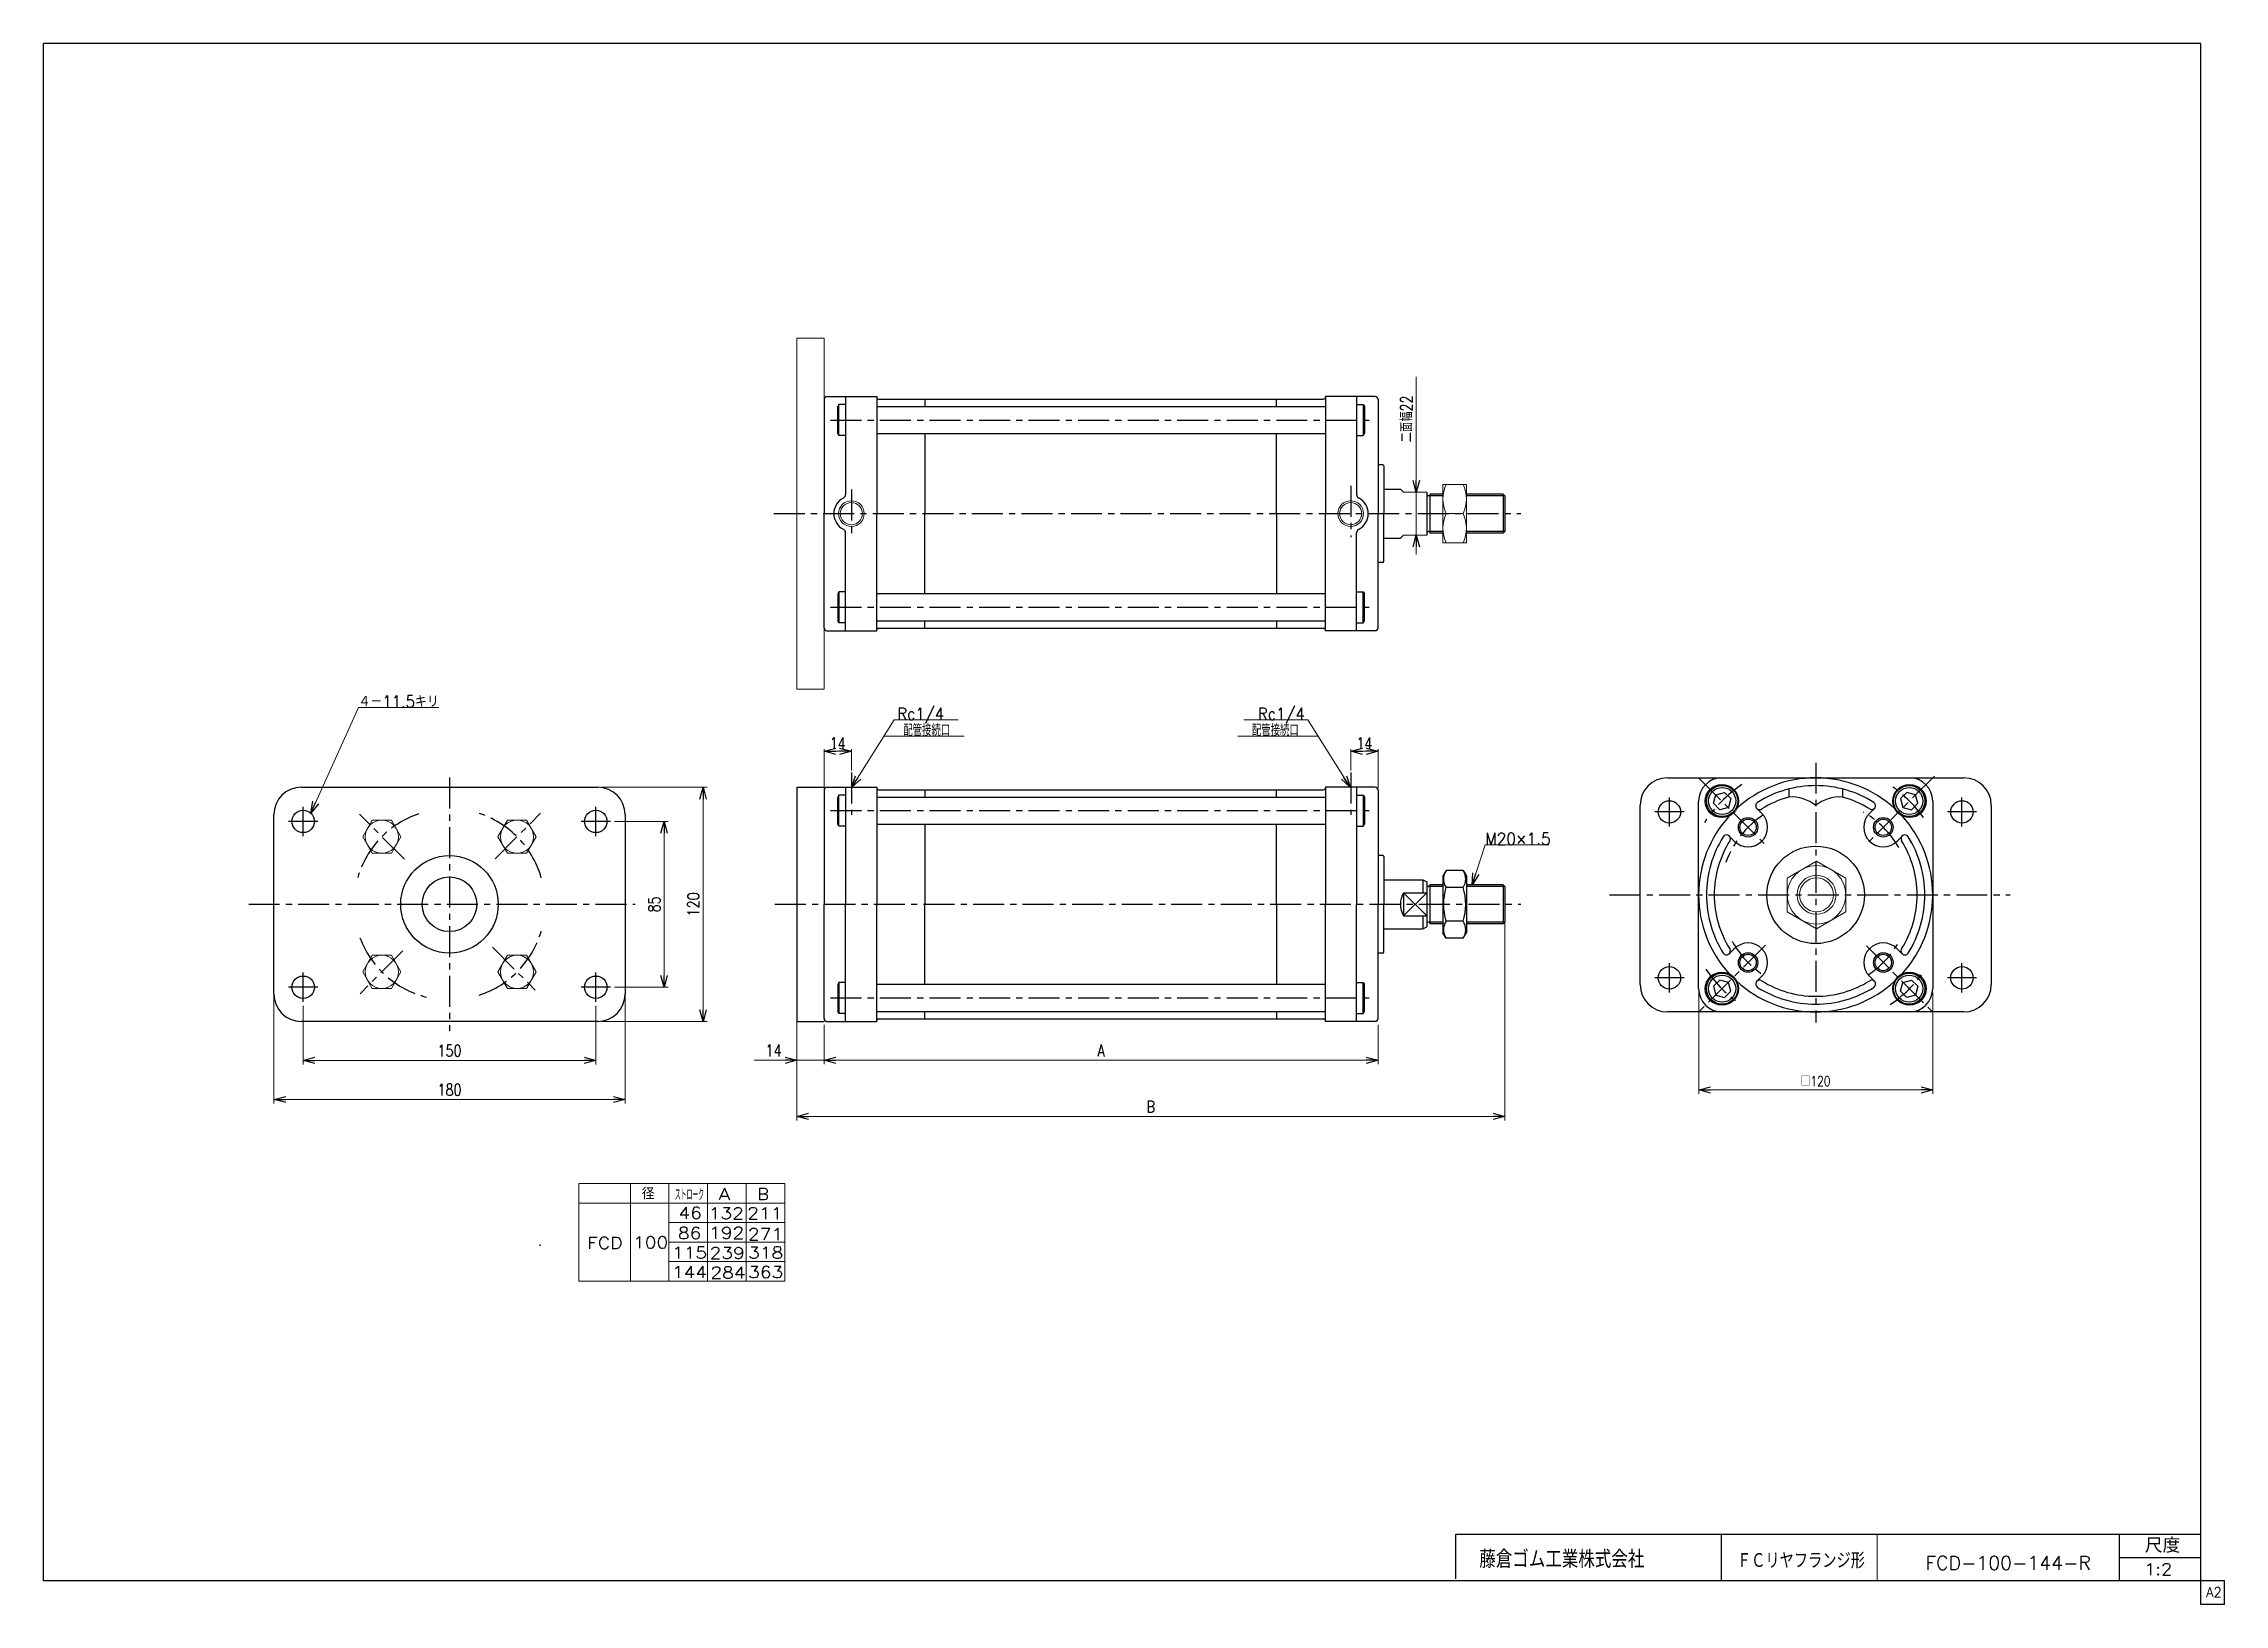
# Model space of a CAD drawing. Header units: millimetres. Extents: x -544 to 574, y -400 to 400.
import ezdxf
from ezdxf.enums import TextEntityAlignment as Align

# ---------------------------------------------------------------- set-up
doc = ezdxf.new("R2010")
doc.units = ezdxf.units.MM
doc.header["$LTSCALE"] = 0.5
doc.header["$PDSIZE"] = 1
doc.linetypes.add('CENTER', pattern=[50.8, 31.75, -6.35, 6.35, -6.35])
for name, color, linetype in [('Layer0016', 7, 'Continuous'), ('Layer0032', 7, 'Continuous'), ('ZUWAKU', 7, 'Continuous')]:
    doc.layers.add(name, color=color, linetype=linetype)
doc.styles.add('FdaStyle0', font='txt.shx', dxfattribs={"width": 0.8, "bigfont": 'bigfont'})
doc.dimstyles.new('DaDimRotatedStyle', dxfattribs={"dimtxt": 6, "dimasz": 6.000004, "dimexe": 1, "dimexo": 2, "dimgap": 1, "dimtad": 3, "dimdsep": 46, "dimtxsty": 'FdaStyle0', "dimblk1": 'OPEN30', "dimblk2": 'OPEN30', "dimsah": 1, "dimcen": 0.09, "dimclrd": 4, "dimclre": 4, "dimclrt": 4, "dimadec": 0, "dimazin": 2, "dimtfac": 1, "dimtdec": 4, "dimtmove": 0, "dimatfit": 0, "dimfxl": 1, "dimarcsym": 0})

msp = doc.modelspace()

# ---------------------------------------------------------------- texts
at = {"color": 4, "style": 'FdaStyle0'}
for s, height, width, p, p2 in [('Rc1/4', 6, 0.8, (-106.333, 53.476), (-82.333, 53.476)), ('Rc1/4', 6, 0.8, (78.534, 53.476), (102.534, 53.476)), ('配管接続口', 6, 0.666667, (-103.256, 45.086), (-79.256, 45.086)), ('配管接続口', 6, 0.666667, (75.457, 45.086), (99.457, 45.086)), ('   径', 6, 0.952381, (-254.779, -192.445), (-230.779, -192.445)), ('ストローク', 6, 0.416667, (-220.409, -192.947), (-205.409, -192.947)), ('ＦＣリヤフランジ形', 8, 0.694915, (324.12, -381.575), (389.72, -381.575)), ('FCD-100-144-R', 7, 0.823301, (420.731, -382.226), (505.531, -382.226)), ('1:2', 6, 0.8, (532.87, -385), (547.27, -385))]:
    msp.add_text(s, height=height, dxfattribs=dict(at, width=width)).set_placement(p, p2, align=Align.FIT)
for s, p, p2 in [('A', (-197.956, -192.7), (-191.956, -192.7)), ('B', (-178.159, -192.7), (-172.159, -192.7)), ('46', (-218.55, -202.352), (-206.55, -202.352)), ('132', (-203.009, -202.579), (-185.009, -202.579)), ('211', (-183.262, -202.487), (-165.262, -202.487)), ('FCD', (-265.261, -217.7), (-247.261, -217.7)), ('100', (-241.802, -217.447), (-223.802, -217.447)), ('86', (-218.807, -212.7), (-206.807, -212.7)), ('192', (-202.817, -212.555), (-184.817, -212.555)), ('271', (-182.931, -213.234), (-164.931, -213.234)), ('115', (-221.861, -222.7), (-203.861, -222.7)), ('239', (-202.562, -222.901), (-184.562, -222.901)), ('318', (-182.807, -222.7), (-164.807, -222.7)), ('144', (-221.861, -232.7), (-203.861, -232.7)), ('284', (-202.147, -232.901), (-184.147, -232.901)), ('363', (-182.807, -232.7), (-164.807, -232.7))]:
    msp.add_text(s, height=6, dxfattribs=at).set_placement(p, p2, align=Align.FIT)
at = {"layer": 'ZUWAKU', "color": 4, "style": 'FdaStyle0'}
for s, height, width, p, p2 in [('尺度', 7.6, 0.749175, (533.23, -373.56), (551.39, -373.56)), ('藤倉ゴム工業株式会社', 9, 0.652778, (192.025, -381.315), (276.625, -381.315))]:
    msp.add_text(s, height=height, dxfattribs=dict(at, width=width)).set_placement(p, p2, align=Align.FIT)
at = {"layer": 'ZUWAKU', "color": 7, "style": 'FdaStyle0', "width": 0.8}
msp.add_text('A2', height=5, dxfattribs=at).set_placement((564.615, -396.25), (572.615, -396.25), align=Align.FIT)

# ---------------------------------------------------------------- blocks, each defined once
blk = doc.blocks.new('_OPEN30')
at = {"color": 0, "linetype": 'ByBlock', "lineweight": -2}
for p, q in [((-1, 0.267949), (0, 0)), ((0, 0), (-1, -0.267949)), ((0, 0), (-1, 0))]:
    blk.add_line(p, q, dxfattribs=at)
blk = doc.blocks.new('DC_GROUP_Φ100_1')
at = {"color": 4, "linetype": 'Continuous', "lineweight": 25}
for p, q in [((175, -23.8), (173.4, -26.7)), ((173.4, -26.7), (173.4, -55.7)), ((183.8, -23.8), (175, -23.8)), ((183.8, -32.5), (175, -32.5)), ((183.8, -23.8), (185.4, -26.7)), ((185.4, -26.7), (185.4, -55.7)), ((175, -58.5), (173.4, -55.7)), ((183.8, -49.8), (175, -49.8)), ((183.8, -58.5), (185.4, -55.7)), ((183.8, -58.5), (175, -58.5))]:
    blk.add_line(p, q, dxfattribs=at)
for centre, radius, start, end in [((181.3, -28.2), 7.67, 145.6111, 214.3889), ((202.3, -41.2), 28.7, 162.4111, 197.5889), ((177.4, -28.2), 7.67, 325.6111, 34.3889), ((156.4, -41.2), 28.7, 342.4111, 17.5889), ((181.3, -54.2), 7.67, 145.6111, 214.3889), ((177.4, -54.2), 7.67, 325.6111, 34.3889)]:
    blk.add_arc(centre, radius, start, end, dxfattribs=at)
blk = doc.blocks.new('*D2')
at = {"color": 4, "linetype": 'Continuous', "lineweight": 13}
for p, q in [((-143.9, 18.3), (-143.9, 38.3)), ((-143.9, 37.3), (-129.9, 37.3)), ((-129.9, 27.4), (-129.9, 38.3))]:
    blk.add_line(p, q, dxfattribs=at)
at = {"color": 4, "xscale": 6.000005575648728, "yscale": 5.999978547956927}
for p, rotation in [((-143.9, 37.3), 180), ((-129.9, 37.3), 360)]:
    blk.add_blockref('_OPEN30', p, dxfattribs=dict(at, rotation=rotation))
at = {"color": 4, "insert": (-136.9, 38.3), "char_height": 6, "width": 19.5, "attachment_point": 8, "style": 'FdaStyle0'}
blk.add_mtext('\\T1.00;14', dxfattribs=at)
blk = doc.blocks.new('*D3')
at = {"color": 4, "linetype": 'Continuous', "lineweight": 13}
for p, q in [((126.1, 27.4), (126.1, 38.3)), ((126.1, 37.3), (140.1, 37.3)), ((140.1, 18.3), (140.1, 38.3))]:
    blk.add_line(p, q, dxfattribs=at)
at = {"color": 4, "xscale": 6.000005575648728, "yscale": 5.999978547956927}
for p, rotation in [((126.1, 37.3), 180), ((140.1, 37.3), 360)]:
    blk.add_blockref('_OPEN30', p, dxfattribs=dict(at, rotation=rotation))
at = {"color": 4, "insert": (133.1, 38.3), "char_height": 6, "width": 19.5, "attachment_point": 8, "style": 'FdaStyle0'}
blk.add_mtext('\\T1.00;14', dxfattribs=at)
blk = doc.blocks.new('DC_GROUP_Φ100_2')
at = {"color": 4, "linetype": 'Continuous', "lineweight": 13}
for p, q in [((188.4, -31.2), (195, -10.6)), ((195, -10.6), (227.7, -10.6))]:
    blk.add_line(p, q, dxfattribs=at)
at = {"color": 4, "xscale": 6.000005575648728, "yscale": 5.999978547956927, "rotation": 252.3486127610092}
blk.add_blockref('_OPEN30', (188.4, -31.2), dxfattribs=at)
at = {"color": 4, "style": 'FdaStyle0', "width": 0.777778}
blk.add_text('M20×1.5', height=6, dxfattribs=at).set_placement((195, -10.6), (228.6, -10.6), align=Align.FIT)
blk = doc.blocks.new('DC_GROUP_Φ100_3')
at = {"color": 4, "linetype": 'Continuous', "lineweight": 13}
for p, q in [((185.4, 174.1), (173.4, 174.1)), ((173.4, 174.1), (173.4, 144.1)), ((185.4, 144.1), (185.4, 174.1)), ((175, 159.1), (183.8, 159.1)), ((173.4, 144.1), (185.4, 144.1))]:
    blk.add_line(p, q, dxfattribs=at)
for centre, start, end in [((191.5, 166.6), 155.495, 204.505), ((167.3, 166.6), 335.495, 24.505), ((191.5, 151.6), 155.495, 204.505), ((167.3, 151.6), 335.495, 24.505)]:
    blk.add_arc(centre, 18.1, start, end, dxfattribs=at)
blk = doc.blocks.new('DC_GROUP_Φ100_4')
at = {"color": 4, "linetype": 'Continuous', "lineweight": 25}
for p, q in [((411.2, 16.2), (408, 13)), ((408, 13), (409.1, 8.5)), ((415.7, 15), (411.2, 16.2)), ((416.9, 10.6), (415.7, 15)), ((409.1, 8.5), (413.6, 7.3)), ((413.6, 7.3), (416.9, 10.6))]:
    blk.add_line(p, q, dxfattribs=at)
for radius in [8, 6.96]:
    blk.add_circle((412.4, 11.8), radius, dxfattribs=at)
blk = doc.blocks.new('DC_GROUP_Φ100_5')
at = {"color": 4, "linetype": 'Continuous', "lineweight": 25}
for p, q in [((312.1, 10.6), (313.3, 15)), ((313.3, 15), (317.7, 16.2)), ((317.7, 16.2), (321, 13)), ((321, 13), (319.8, 8.5)), ((315.3, 7.3), (312.1, 10.6)), ((319.8, 8.5), (315.3, 7.3))]:
    blk.add_line(p, q, dxfattribs=at)
for radius in [8, 6.96]:
    blk.add_circle((316.5, 11.8), radius, dxfattribs=at)
blk = doc.blocks.new('DC_GROUP_Φ100_6')
at = {"color": 4, "linetype": 'Continuous', "lineweight": 25}
for p, q in [((315.3, -80), (312.1, -83.2)), ((312.1, -83.2), (313.3, -87.7)), ((313.3, -87.7), (317.7, -88.9)), ((319.8, -81.2), (315.3, -80)), ((317.7, -88.9), (321, -85.6)), ((321, -85.6), (319.8, -81.2))]:
    blk.add_line(p, q, dxfattribs=at)
for radius in [8, 6.96]:
    blk.add_circle((316.5, -84.4), radius, dxfattribs=at)
blk = doc.blocks.new('DC_GROUP_Φ100_7')
at = {"color": 4, "linetype": 'Continuous', "lineweight": 25}
for p, q in [((408, -85.6), (409.1, -81.2)), ((411.2, -88.9), (408, -85.6)), ((409.1, -81.2), (413.6, -80)), ((415.7, -87.7), (411.2, -88.9)), ((413.6, -80), (416.9, -83.2)), ((416.9, -83.2), (415.7, -87.7))]:
    blk.add_line(p, q, dxfattribs=at)
for radius in [8, 6.96]:
    blk.add_circle((412.4, -84.4), radius, dxfattribs=at)
blk = doc.blocks.new('DC_GROUP_Φ100_8')
at = {"color": 4, "linetype": 'Continuous', "lineweight": 13}
for p, q in [((364.9, -19), (349.9, -27.7)), ((379.9, -27.7), (364.9, -19)), ((349.9, -27.7), (349.9, -45)), ((379.9, -45), (379.9, -27.7)), ((349.9, -45), (364.9, -53.7)), ((364.9, -53.7), (379.9, -45))]:
    blk.add_line(p, q, dxfattribs=at)
for radius in [15, 10, 8.65]:
    blk.add_circle((364.9, -36.3), radius, dxfattribs=at)
blk = doc.blocks.new('DA_IMAGEDIMGROUP_1')
at = {"color": 4, "linetype": 'Continuous', "lineweight": 13}
for p, q in [((159.7, 229.2), (159.7, 170.1)), ((159.7, 148.1), (159.7, 170.1)), ((159.7, 138.1), (159.7, 148.1))]:
    blk.add_line(p, q, dxfattribs=at)
at = {"color": 4, "xscale": 6.000005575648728, "yscale": 5.999978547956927}
for p, rotation in [((159.7, 170.1), 270), ((159.7, 148.1), 90)]:
    blk.add_blockref('_OPEN30', p, dxfattribs=dict(at, rotation=rotation))
at = {"color": 4, "insert": (157.7, 195.6), "char_height": 6, "width": 45, "attachment_point": 7, "rotation": 90, "style": 'FdaStyle0'}
blk.add_mtext('\\T1.00;二面幅22', dxfattribs=at)
blk = doc.blocks.new('DC_GROUP_Φ100_9')
at = {"color": 4, "linetype": 'Continuous', "lineweight": 13}
for p, q in [((-375.5, 2), (-380.4, -6.5)), ((-365.7, 2), (-375.5, 2)), ((-360.8, -6.5), (-365.7, 2)), ((-380.4, -6.5), (-375.5, -15)), ((-365.7, -15), (-360.8, -6.5)), ((-375.5, -15), (-365.7, -15))]:
    blk.add_line(p, q, dxfattribs=at)
blk.add_circle((-370.6, -6.5), 8.5, dxfattribs=at)
blk = doc.blocks.new('DC_GROUP_Φ100_10')
at = {"color": 4, "linetype": 'Continuous', "lineweight": 13}
for p, q in [((-306.2, 2), (-311.1, -6.5)), ((-296.4, 2), (-306.2, 2)), ((-291.5, -6.5), (-296.4, 2)), ((-311.1, -6.5), (-306.2, -15)), ((-296.4, -15), (-291.5, -6.5)), ((-306.2, -15), (-296.4, -15))]:
    blk.add_line(p, q, dxfattribs=at)
blk.add_circle((-301.3, -6.5), 8.5, dxfattribs=at)
blk = doc.blocks.new('DC_GROUP_Φ100_11')
at = {"color": 4, "linetype": 'Continuous', "lineweight": 13}
for p, q in [((-375.5, -67.3), (-380.4, -75.8)), ((-380.4, -75.8), (-375.5, -84.3)), ((-365.7, -67.3), (-375.5, -67.3)), ((-360.8, -75.8), (-365.7, -67.3)), ((-365.7, -84.3), (-360.8, -75.8)), ((-375.5, -84.3), (-365.7, -84.3))]:
    blk.add_line(p, q, dxfattribs=at)
blk.add_circle((-370.6, -75.8), 8.5, dxfattribs=at)
blk = doc.blocks.new('DC_GROUP_Φ100_12')
at = {"color": 4, "linetype": 'Continuous', "lineweight": 13}
for p, q in [((-306.2, -67.3), (-311.1, -75.8)), ((-311.1, -75.8), (-306.2, -84.3)), ((-296.4, -67.3), (-306.2, -67.3)), ((-291.5, -75.8), (-296.4, -67.3)), ((-296.4, -84.3), (-291.5, -75.8)), ((-306.2, -84.3), (-296.4, -84.3))]:
    blk.add_line(p, q, dxfattribs=at)
blk.add_circle((-301.3, -75.8), 8.5, dxfattribs=at)
blk = doc.blocks.new('*D16')
at = {"color": 4, "linetype": 'Continuous', "lineweight": 13}
for p, q in [((-410.9, -93.2), (-410.9, -123.2)), ((-260.9, -93.2), (-260.9, -123.2)), ((-410.9, -121.2), (-260.9, -121.2))]:
    blk.add_line(p, q, dxfattribs=at)
at = {"color": 4, "xscale": 6.000005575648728, "yscale": 5.999978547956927}
for p, rotation in [((-410.9, -121.2), 180), ((-260.9, -121.2), 360)]:
    blk.add_blockref('_OPEN30', p, dxfattribs=dict(at, rotation=rotation))
at = {"color": 4, "insert": (-335.9, -119.2), "char_height": 6, "width": 30, "attachment_point": 8, "style": 'FdaStyle0'}
blk.add_mtext('\\T1.00;150', dxfattribs=at)
blk = doc.blocks.new('*D17')
at = {"color": 4, "linetype": 'Continuous', "lineweight": 13}
for p, q in [((-425.9, -43.2), (-425.9, -143.2)), ((-245.9, -43.2), (-245.9, -143.2)), ((-425.9, -141.2), (-245.9, -141.2))]:
    blk.add_line(p, q, dxfattribs=at)
at = {"color": 4, "xscale": 6.000005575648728, "yscale": 5.999978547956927}
for p, rotation in [((-425.9, -141.2), 180), ((-245.9, -141.2), 360)]:
    blk.add_blockref('_OPEN30', p, dxfattribs=dict(at, rotation=rotation))
at = {"color": 4, "insert": (-335.9, -139.2), "char_height": 6, "width": 30, "attachment_point": 8, "style": 'FdaStyle0'}
blk.add_mtext('\\T1.00;180', dxfattribs=at)
blk = doc.blocks.new('*D18')
at = {"color": 4, "linetype": 'Continuous', "lineweight": 13}
for p, q in [((-251.4, 1.3), (-223.9, 1.3)), ((-225.9, -83.7), (-225.9, 1.3)), ((-251.4, -83.7), (-223.9, -83.7))]:
    blk.add_line(p, q, dxfattribs=at)
at = {"color": 4, "xscale": 6.000005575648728, "yscale": 5.999978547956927}
for p, rotation in [((-225.9, 1.3), 90), ((-225.9, -83.7), 270)]:
    blk.add_blockref('_OPEN30', p, dxfattribs=dict(at, rotation=rotation))
at = {"color": 4, "insert": (-227.9, -41.2), "char_height": 6, "width": 22.5, "attachment_point": 8, "rotation": 90, "style": 'FdaStyle0'}
blk.add_mtext('\\T1.00;85', dxfattribs=at)
blk = doc.blocks.new('*D19')
at = {"color": 4, "linetype": 'Continuous', "lineweight": 13}
for p, q in [((-257.9, 18.8), (-203.9, 18.8)), ((-205.9, -101.2), (-205.9, 18.8)), ((-257.9, -101.2), (-203.9, -101.2))]:
    blk.add_line(p, q, dxfattribs=at)
at = {"color": 4, "xscale": 6.000005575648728, "yscale": 5.999978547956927}
for p, rotation in [((-205.9, 18.8), 90), ((-205.9, -101.2), 270)]:
    blk.add_blockref('_OPEN30', p, dxfattribs=dict(at, rotation=rotation))
at = {"color": 4, "insert": (-207.9, -41.2), "char_height": 6, "width": 30, "attachment_point": 8, "rotation": 90, "style": 'FdaStyle0'}
blk.add_mtext('\\T1.00;120', dxfattribs=at)
blk = doc.blocks.new('*D20')
at = {"color": 4, "linetype": 'Continuous', "lineweight": 13}
for p, q in [((304.5, -86.3), (304.5, -138.3)), ((424.5, -86.3), (424.5, -138.3)), ((304.5, -136.3), (424.5, -136.3))]:
    blk.add_line(p, q, dxfattribs=at)
at = {"color": 4, "xscale": 6.000005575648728, "yscale": 5.999978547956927}
for p, rotation in [((304.5, -136.3), 180), ((424.5, -136.3), 360)]:
    blk.add_blockref('_OPEN30', p, dxfattribs=dict(at, rotation=rotation))
at = {"color": 4, "insert": (364.5, -134.3), "char_height": 5, "width": 31.25, "attachment_point": 8, "style": 'FdaStyle0'}
blk.add_mtext('\\T1.00;□120', dxfattribs=at)
blk = doc.blocks.new('DA_IMAGEDIMGROUP_2')
at = {"color": 4, "linetype": 'Continuous', "lineweight": 13}
for p, q in [((-157.9, -103.2), (-157.9, -123.1)), ((-143.9, -103.2), (-143.9, -123.1)), ((-179.7, -121.1), (-157.9, -121.1)), ((-157.9, -121.1), (-143.9, -121.1)), ((-133.9, -121.1), (-143.9, -121.1))]:
    blk.add_line(p, q, dxfattribs=at)
at = {"color": 4, "xscale": 6.000005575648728, "yscale": 5.999978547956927}
for p, rotation in [((-157.9, -121.1), 360), ((-143.9, -121.1), 180)]:
    blk.add_blockref('_OPEN30', p, dxfattribs=dict(at, rotation=rotation))
at = {"color": 4, "insert": (-165.7, -119.1), "char_height": 6, "width": 22.5, "attachment_point": 9, "style": 'FdaStyle0'}
blk.add_mtext('\\T1.00;14', dxfattribs=at)
blk = doc.blocks.new('*D22')
at = {"color": 4, "linetype": 'Continuous', "lineweight": 13}
for p, q in [((-143.9, -102.9), (-143.9, -123.1)), ((140.1, -102.9), (140.1, -123.1)), ((-143.9, -121.1), (140.1, -121.1))]:
    blk.add_line(p, q, dxfattribs=at)
at = {"color": 4, "xscale": 6.000005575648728, "yscale": 5.999978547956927}
for p, rotation in [((-143.9, -121.1), 180), ((140.1, -121.1), 360)]:
    blk.add_blockref('_OPEN30', p, dxfattribs=dict(at, rotation=rotation))
at = {"color": 4, "insert": (-1.9, -119.1), "char_height": 6, "width": 15, "attachment_point": 8, "style": 'FdaStyle0'}
blk.add_mtext('\\T1.00;A', dxfattribs=at)
blk = doc.blocks.new('*D23')
at = {"color": 4, "linetype": 'Continuous', "lineweight": 13}
for p, q in [((205.1, -42.3), (205.1, -151.9)), ((-157.9, -93.2), (-157.9, -151.9)), ((-157.9, -149.9), (205.1, -149.9))]:
    blk.add_line(p, q, dxfattribs=at)
at = {"color": 4, "xscale": 6.000005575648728, "yscale": 5.999978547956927}
for p, rotation in [((-157.9, -149.9), 180), ((205.1, -149.9), 360)]:
    blk.add_blockref('_OPEN30', p, dxfattribs=dict(at, rotation=rotation))
at = {"color": 4, "insert": (23.6, -147.9), "char_height": 6, "width": 15, "attachment_point": 8, "style": 'FdaStyle0'}
blk.add_mtext('\\T1.00;B', dxfattribs=at)
blk = doc.blocks.new('DC_GROUP_Φ100_13')
at = {"color": 4, "linetype": 'Continuous', "lineweight": 13}
for p, q in [((-407, 5.5), (-382.6, 59.8)), ((-382.6, 59.8), (-341.4, 59.8))]:
    blk.add_line(p, q, dxfattribs=at)
at = {"color": 4, "xscale": 6.000005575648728, "yscale": 5.999978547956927, "rotation": 245.8277669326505}
blk.add_blockref('_OPEN30', (-407, 5.5), dxfattribs=at)
at = {"color": 4, "style": 'FdaStyle0', "width": 0.746377}
blk.add_text('４－11.5キリ', height=6, dxfattribs=at).set_placement((-382.6, 59.8), (-341.4, 59.8), align=Align.FIT)

# ---------------------------------------------------------------- dimensions: what is measured, and where the dimension line sits
at = {"linetype": 'Continuous', "lineweight": 13}
for base, p1, p2, override, picture, middle in [((-129.9, 37.307), (-143.9, 16.338), (-129.9, 25.39), {"dimtxt": 6, "dimasz": 6.000004, "dimexe": 1, "dimexo": 2, "dimgap": 1, "dimtad": 3, "dimtih": 0, "dimtoh": 0, "dimdec": 2, "dimzin": 8, "dimtxsty": 'FdaStyle0', "dimblk1": 'OPEN30', "dimblk2": 'OPEN30', "dimsah": 1, "dimclrd": 4, "dimclre": 4, "dimclrt": 4, "dimazin": 2, "dimtofl": 1, "dimatfit": 0, "dimtolj": 0, "dimtzin": 8}, '*D2', (-136.9, 37.307)), ((140.1, 37.307), (126.1, 25.39), (140.1, 16.338), {"dimtxt": 6, "dimasz": 6.000004, "dimexe": 1, "dimexo": 2, "dimgap": 1, "dimtad": 3, "dimtih": 0, "dimtoh": 0, "dimdec": 2, "dimzin": 8, "dimtxsty": 'FdaStyle0', "dimblk1": 'OPEN30', "dimblk2": 'OPEN30', "dimsah": 1, "dimclrd": 4, "dimclre": 4, "dimclrt": 4, "dimazin": 2, "dimtofl": 1, "dimatfit": 0, "dimtolj": 0, "dimtzin": 8}, '*D3', (133.1, 37.307)), ((-245.938, -141.162), (-425.938, -41.162), (-245.938, -41.162), {"dimtxt": 6, "dimasz": 6.000004, "dimexe": 2, "dimexo": 2, "dimgap": 2, "dimtad": 3, "dimtih": 0, "dimtoh": 0, "dimdec": 2, "dimzin": 8, "dimtxsty": 'FdaStyle0', "dimblk1": 'OPEN30', "dimblk2": 'OPEN30', "dimsah": 1, "dimclrd": 4, "dimclre": 4, "dimclrt": 4, "dimazin": 2, "dimtofl": 1, "dimatfit": 0, "dimtolj": 0, "dimtzin": 8}, '*D17', (-335.938, -141.162)), ((-260.938, -121.162), (-410.938, -91.162), (-260.938, -91.162), {"dimtxt": 6, "dimasz": 6.000004, "dimexe": 2, "dimexo": 2, "dimgap": 2, "dimtad": 3, "dimtih": 0, "dimtoh": 0, "dimdec": 2, "dimzin": 8, "dimtxsty": 'FdaStyle0', "dimblk1": 'OPEN30', "dimblk2": 'OPEN30', "dimsah": 1, "dimclrd": 4, "dimclre": 4, "dimclrt": 4, "dimazin": 2, "dimtofl": 1, "dimatfit": 0, "dimtolj": 0, "dimtzin": 8}, '*D16', (-335.938, -121.162))]:
    dim = msp.add_linear_dim(base=base, p1=p1, p2=p2, dimstyle='DaDimRotatedStyle', override=override, dxfattribs=at)
    dim.commit()
    dim.dimension.update_dxf_attribs({"geometry": picture, "text_midpoint": middle})
for base, p1, p2, picture, middle in [((-205.938, 18.838), (-259.938, -101.162), (-259.938, 18.838), '*D19', (-205.938, -41.162)), ((-225.938, 1.338), (-253.438, -83.662), (-253.438, 1.338), '*D18', (-225.938, -41.162))]:
    dim = msp.add_linear_dim(base=base, p1=p1, p2=p2, angle=90, dimstyle='DaDimRotatedStyle', override={"dimtxt": 6, "dimasz": 6.000004, "dimexe": 2, "dimexo": 2, "dimgap": 2, "dimtad": 3, "dimtih": 0, "dimtoh": 0, "dimdec": 2, "dimzin": 8, "dimtxsty": 'FdaStyle0', "dimblk1": 'OPEN30', "dimblk2": 'OPEN30', "dimsah": 1, "dimclrd": 4, "dimclre": 4, "dimclrt": 4, "dimazin": 2, "dimtofl": 1, "dimatfit": 0, "dimtolj": 0, "dimtzin": 8}, dxfattribs=at)
    dim.commit()
    dim.dimension.update_dxf_attribs({"geometry": picture, "text_midpoint": middle})
for base, p1, p2, text, override, picture, middle in [((205.1, -149.912), (-157.9, -91.162), (205.1, -40.347), 'B', {"dimtxt": 6, "dimasz": 6.000004, "dimexe": 2, "dimexo": 2, "dimgap": 2, "dimtad": 3, "dimtih": 0, "dimtoh": 0, "dimdec": 2, "dimzin": 8, "dimtxsty": 'FdaStyle0', "dimblk1": 'OPEN30', "dimblk2": 'OPEN30', "dimsah": 1, "dimclrd": 4, "dimclre": 4, "dimclrt": 4, "dimazin": 2, "dimtofl": 1, "dimatfit": 0, "dimtolj": 0, "dimtzin": 8}, '*D23', (23.6, -149.912)), ((424.475, -136.332), (304.475, -84.332), (424.475, -84.332), '□<>', {"dimtxt": 5, "dimasz": 6.000004, "dimexe": 2, "dimexo": 2, "dimgap": 2, "dimtad": 3, "dimtih": 0, "dimtoh": 0, "dimdec": 2, "dimzin": 8, "dimtxsty": 'FdaStyle0', "dimblk1": 'OPEN30', "dimblk2": 'OPEN30', "dimsah": 1, "dimclrd": 4, "dimclre": 4, "dimclrt": 4, "dimazin": 2, "dimtofl": 1, "dimatfit": 0, "dimtolj": 0, "dimtzin": 8}, '*D20', (364.475, -136.332)), ((140.1, -121.134), (-143.9, -100.884), (140.1, -100.884), 'A', {"dimtxt": 6, "dimasz": 6.000004, "dimexe": 2, "dimexo": 2, "dimgap": 2, "dimtad": 3, "dimtih": 0, "dimtoh": 0, "dimdec": 2, "dimzin": 8, "dimtxsty": 'FdaStyle0', "dimblk1": 'OPEN30', "dimblk2": 'OPEN30', "dimsah": 1, "dimclrd": 4, "dimclre": 4, "dimclrt": 4, "dimazin": 2, "dimtofl": 1, "dimatfit": 0, "dimtolj": 0, "dimtzin": 8}, '*D22', (-1.9, -121.134))]:
    dim = msp.add_linear_dim(base=base, p1=p1, p2=p2, text=text, dimstyle='DaDimRotatedStyle', override=override, dxfattribs=at)
    dim.commit()
    dim.dimension.update_dxf_attribs({"geometry": picture, "text_midpoint": middle})

# ---------------------------------------------------------------- linework, layer by layer
at = {"color": 4, "linetype": 'Continuous', "lineweight": 13}
for p, q in [((-157.9, 249.077), (-143.9, 249.077)), ((-157.9, 249.077), (-157.9, 69.077)), ((-143.9, 249.077), (-143.9, 69.077)), ((151.6, 171.577), (153.1, 170.077)), ((153.1, 170.077), (165.1, 170.077)), ((173.389, 169.077), (173.389, 149.077)), ((151.6, 146.577), (153.1, 148.084)), ((153.1, 148.077), (165.1, 148.077)), ((-143.9, 69.077), (-157.9, 69.077)), ((-129.65, 18.838), (-107.924, 53.357)), ((-113.13, 45.086), (-72.027, 45.086)), ((-107.924, 53.476), (-75.104, 53.476)), ((109.33, 45.086), (68.228, 45.086)), ((104.125, 53.476), (71.304, 53.476)), ((125.85, 18.838), (104.125, 53.357)), ((-269.625, -184.279), (-164.015, -184.279)), ((-269.625, -184.279), (-269.625, -234.279)), ((-243.206, -184.279), (-243.206, -234.279)), ((-223.408, -184.279), (-223.408, -234.279)), ((-203.61, -184.279), (-203.61, -234.279)), ((-183.813, -184.279), (-183.813, -234.279)), ((-164.015, -184.279), (-164.015, -234.279)), ((-269.625, -194.279), (-164.015, -194.279)), ((-223.408, -204.279), (-164.015, -204.279)), ((-223.361, -214.279), (-164.015, -214.279)), ((-269.625, -234.279), (-164.015, -234.279)), ((-223.408, -224.279), (-164.015, -224.279))]:
    msp.add_line(p, q, dxfattribs=at)
at = {"color": 4, "linetype": 'Continuous', "lineweight": 25}
for p, q in [((-143.9, 217.577), (-143.9, 184.077)), ((-143.9, 217.577), (-143.9, 159.077)), ((-142.4, 219.077), (-116.9, 219.077)), ((-142.4, 219.077), (-116.9, 219.077)), ((-136.3, 215.077), (-136.9, 214.038)), ((-136.9, 200.116), (-136.9, 214.038)), ((-132.9, 215.077), (-136.3, 215.077)), ((-136.3, 199.077), (-136.3, 215.077)), ((-132.9, 219.077), (-132.9, 168.836)), ((-116.9, 219.077), (-116.9, 218.827)), ((-116.9, 219.077), (-116.9, 218.827)), ((-116.9, 219.077), (-116.9, 159.077)), ((-116.9, 214.077), (113.1, 214.077)), ((-115.9, 217.827), (112.1, 217.827)), ((-115.9, 217.827), (112.1, 217.827)), ((-92.16, 217.827), (-92.16, 214.077)), ((88.1, 214.077), (88.1, 217.827)), ((113.1, 219.077), (113.1, 218.827)), ((138.6, 219.077), (113.1, 219.077)), ((113.1, 219.077), (113.1, 218.827)), ((138.6, 219.077), (113.1, 219.077)), ((113.1, 219.077), (113.1, 159.077)), ((129.1, 219.077), (129.1, 168.836)), ((129.1, 215.077), (132.5, 215.077)), ((132.5, 215.077), (133.1, 214.038)), ((132.5, 215.077), (132.5, 199.077)), ((133.1, 214.038), (133.1, 200.116)), ((140.1, 217.577), (140.1, 184.077)), ((140.1, 217.577), (140.1, 159.077)), ((-136.3, 199.077), (-136.9, 200.116)), ((-132.9, 199.077), (-136.3, 199.077)), ((-116.9, 200.077), (113.1, 200.077)), ((-92.16, 200.077), (-92.16, 159.077)), ((88.1, 159.077), (88.1, 200.077)), ((129.1, 199.077), (132.5, 199.077)), ((132.5, 199.077), (133.1, 200.116)), ((142.6, 184.077), (140.1, 184.077)), ((142.6, 184.077), (140.1, 184.077)), ((143.1, 183.577), (143.1, 171.577)), ((143.1, 183.577), (143.1, 159.077)), ((143.1, 171.577), (151.6, 171.577)), ((165.1, 170.077), (165.1, 148.077)), ((173.389, 168.262), (165.945, 168.262)), ((173.389, 169.077), (166.79, 169.077)), ((166.79, 149.112), (166.79, 169.077)), ((204.285, 169.077), (185.389, 169.077)), ((205.1, 168.262), (185.389, 168.262)), ((205.1, 168.262), (204.285, 169.077)), ((204.285, 169.077), (204.285, 149.077)), ((205.1, 168.262), (205.1, 149.892)), ((205.1, 168.262), (205.1, 149.892)), ((-143.9, 100.577), (-143.9, 159.077)), ((-116.9, 99.077), (-116.9, 159.077)), ((-92.16, 118.077), (-92.16, 159.077)), ((88.1, 159.077), (88.1, 118.077)), ((113.1, 99.077), (113.1, 159.077)), ((140.1, 100.577), (140.1, 159.077)), ((143.1, 134.577), (143.1, 159.077)), ((-132.9, 99.077), (-132.9, 149.318)), ((129.1, 99.077), (129.1, 149.318)), ((143.1, 146.577), (151.6, 146.577)), ((173.389, 149.892), (165.945, 149.892)), ((173.389, 149.077), (166.79, 149.077)), ((205.1, 149.892), (185.389, 149.892)), ((204.285, 149.077), (185.389, 149.077)), ((205.1, 149.892), (204.285, 149.077)), ((142.6, 134.077), (140.1, 134.077)), ((-136.3, 119.077), (-136.9, 118.038)), ((-136.9, 118.038), (-136.9, 104.116)), ((-132.9, 119.077), (-136.3, 119.077)), ((-136.3, 119.077), (-136.3, 103.077)), ((-116.9, 118.077), (113.1, 118.077)), ((129.1, 119.077), (132.5, 119.077)), ((132.5, 119.077), (133.1, 118.038)), ((132.5, 103.077), (132.5, 119.077)), ((133.1, 104.116), (133.1, 118.038)), ((-136.3, 103.077), (-136.9, 104.116)), ((-132.9, 103.077), (-136.3, 103.077)), ((-116.9, 104.077), (113.1, 104.077)), ((-92.16, 100.327), (-92.16, 104.077)), ((88.1, 104.077), (88.1, 100.327)), ((129.1, 103.077), (132.5, 103.077)), ((132.5, 103.077), (133.1, 104.116)), ((-142.4, 99.077), (-116.9, 99.077)), ((-116.9, 99.077), (-116.9, 99.327)), ((-115.9, 100.327), (112.1, 100.327)), ((113.1, 99.077), (113.1, 99.327)), ((138.6, 99.077), (113.1, 99.077)), ((288.475, 23.668), (440.475, 23.668)), ((316.475, 23.668), (364.475, 23.668)), ((364.72, 23.668), (412.475, 23.668)), ((-411.938, 18.838), (-259.938, 18.838)), ((-157.9, 18.838), (-157.9, -101.162)), ((-157.9, 18.838), (-143.9, 18.838)), ((-157.9, 18.838), (-143.9, 18.838)), ((-143.9, 17.338), (-143.9, -16.162)), ((-143.9, 17.338), (-143.9, -41.162)), ((-142.4, 18.838), (-116.9, 18.838)), ((-142.4, 18.838), (-116.9, 18.838)), ((-136.3, 14.838), (-136.9, 13.799)), ((-136.9, -0.123), (-136.9, 13.799)), ((-132.9, 14.838), (-136.3, 14.838)), ((-136.3, -1.162), (-136.3, 14.838)), ((-132.9, 18.838), (-132.9, -41.162)), ((-116.9, 18.838), (-116.9, 18.588)), ((-116.9, 18.838), (-116.9, 18.588)), ((-116.9, 18.838), (-116.9, -41.162)), ((-116.9, 13.838), (113.1, 13.838)), ((-115.9, 17.588), (112.1, 17.588)), ((-115.9, 17.588), (112.1, 17.588)), ((-92.16, 17.588), (-92.16, 13.838)), ((88.1, 13.838), (88.1, 17.588)), ((113.1, 18.838), (113.1, 18.588)), ((138.6, 18.838), (113.1, 18.838)), ((113.1, 18.838), (113.1, 18.588)), ((138.6, 18.838), (113.1, 18.838)), ((113.1, 18.838), (113.1, -41.162)), ((129.1, 18.838), (129.1, -41.162)), ((129.1, 14.838), (132.5, 14.838)), ((132.5, 14.838), (133.1, 13.799)), ((132.5, 14.838), (132.5, -1.162)), ((133.1, 13.799), (133.1, -0.123)), ((140.1, 17.338), (140.1, -16.162)), ((140.1, 17.338), (140.1, -41.162)), ((304.475, -36.087), (304.475, 11.668)), ((350.775, 17.966), (350.775, 13.831)), ((378.175, 17.966), (378.175, 13.831)), ((424.475, 11.668), (424.475, -36.332)), ((-425.938, -87.162), (-425.938, 4.838)), ((-245.938, 4.838), (-245.938, -87.162)), ((274.475, -82.332), (274.475, 9.668)), ((334.317, 7.968), (336.897, 5.387)), ((394.632, 7.968), (392.052, 5.387)), ((454.475, 9.668), (454.475, -82.332)), ((-136.3, -1.162), (-136.9, -0.123)), ((-132.9, -1.162), (-136.3, -1.162)), ((-116.9, -0.162), (113.1, -0.162)), ((-92.16, -0.162), (-92.16, -41.162)), ((88.1, -41.162), (88.1, -0.162)), ((129.1, -1.162), (132.5, -1.162)), ((132.5, -1.162), (133.1, -0.123)), ((320.174, -6.174), (322.755, -8.755)), ((408.775, -6.174), (406.194, -8.755)), ((142.6, -16.162), (140.1, -16.162)), ((142.6, -16.162), (140.1, -16.162)), ((143.1, -16.662), (143.1, -28.662)), ((143.1, -16.662), (143.1, -41.162)), ((143.1, -28.662), (163.1, -28.662)), ((163.1, -28.662), (163.1, -35.225)), ((163.1, -28.662), (165.1, -29.595)), ((165.1, -29.595), (165.1, -52.729)), ((173.389, -31.977), (165.945, -31.977)), ((173.389, -31.162), (166.79, -31.162)), ((166.79, -51.127), (166.79, -31.162)), ((204.285, -31.162), (185.389, -31.162)), ((205.1, -31.977), (185.389, -31.977)), ((205.1, -31.977), (204.285, -31.162)), ((204.285, -31.162), (204.285, -51.162)), ((205.1, -31.977), (205.1, -50.347)), ((205.1, -31.977), (205.1, -50.347)), ((-143.9, -99.662), (-143.9, -41.162)), ((-132.9, -101.162), (-132.9, -41.162)), ((-116.9, -101.162), (-116.9, -41.162)), ((-92.16, -82.162), (-92.16, -41.162)), ((88.1, -41.162), (88.1, -82.162)), ((113.1, -101.162), (113.1, -41.162)), ((129.1, -101.162), (129.1, -41.162)), ((140.1, -99.662), (140.1, -41.162)), ((143.1, -65.662), (143.1, -41.162)), ((153.1, -35.225), (165.1, -35.225)), ((153.1, -35.225), (153.1, -47.099)), ((165.1, -35.225), (153.1, -47.099)), ((153.1, -35.225), (165.1, -47.099)), ((304.475, -84.332), (304.475, -36.332)), ((424.475, -36.578), (424.475, -84.332)), ((143.1, -53.662), (163.1, -53.662)), ((153.1, -47.099), (165.1, -47.099)), ((163.1, -47.099), (163.1, -53.662)), ((163.1, -53.662), (165.1, -52.729)), ((173.389, -50.347), (165.945, -50.347)), ((173.389, -51.162), (166.79, -51.162)), ((205.1, -50.347), (185.389, -50.347)), ((204.285, -51.162), (185.389, -51.162)), ((205.1, -50.347), (204.285, -51.162)), ((142.6, -66.162), (140.1, -66.162)), ((320.174, -66.49), (322.755, -63.909)), ((408.775, -66.49), (406.194, -63.909)), ((334.317, -80.632), (336.897, -78.052)), ((394.632, -80.632), (392.052, -78.052)), ((-136.3, -81.162), (-136.9, -82.201)), ((-136.9, -82.201), (-136.9, -96.123)), ((-132.9, -81.162), (-136.3, -81.162)), ((-136.3, -81.162), (-136.3, -97.162)), ((-116.9, -82.162), (113.1, -82.162)), ((129.1, -81.162), (132.5, -81.162)), ((132.5, -81.162), (133.1, -82.201)), ((132.5, -97.162), (132.5, -81.162)), ((133.1, -96.123), (133.1, -82.201)), ((-136.3, -97.162), (-136.9, -96.123)), ((-132.9, -97.162), (-136.3, -97.162)), ((-116.9, -96.162), (113.1, -96.162)), ((-115.9, -99.912), (112.1, -99.912)), ((-92.16, -99.912), (-92.16, -96.162)), ((88.1, -96.162), (88.1, -99.912)), ((129.1, -97.162), (132.5, -97.162)), ((132.5, -97.162), (133.1, -96.123)), ((440.475, -96.332), (288.475, -96.332)), ((364.229, -96.332), (316.475, -96.332)), ((412.475, -96.332), (364.475, -96.332)), ((-259.938, -101.162), (-411.938, -101.162)), ((-157.9, -101.162), (-143.9, -101.162)), ((-142.4, -101.162), (-116.9, -101.162)), ((-116.9, -101.162), (-116.9, -100.912)), ((113.1, -101.162), (113.1, -100.912)), ((138.6, -101.162), (113.1, -101.162))]:
    msp.add_line(p, q, dxfattribs=at)
at = {"color": 4, "linetype": 'CENTER', "lineweight": 25}
for p, q in [((-140.625, 207.077), (137.862, 207.077)), ((-129.9, 171.381), (-129.9, 148.535)), ((126.1, 173.348), (126.1, 147.022)), ((-169.69, 159.077), (213.272, 159.077)), ((-140.625, 111.077), (137.862, 111.077)), ((-335.938, 23.838), (-335.938, -106.162)), ((-129.9, 26.39), (-129.9, 4.739)), ((126.1, 26.39), (126.1, 4.739)), ((304.448, 23.694), (338.937, -10.795)), ((364.475, 31.427), (364.475, -101.794)), ((425.37, 24.563), (390.477, -10.329)), ((289.475, -1.332), (289.475, 13.668)), ((439.475, -1.332), (439.475, 13.668)), ((-403.438, 1.338), (-418.438, 1.338)), ((-410.938, -6.162), (-410.938, 8.838)), ((-253.438, 1.338), (-268.438, 1.338)), ((-260.938, -6.162), (-260.938, 8.838)), ((-140.625, 6.838), (137.862, 6.838)), ((296.975, 6.168), (281.975, 6.168)), ((446.975, 6.168), (431.975, 6.168)), ((-438.865, -41.162), (-240.7, -41.162)), ((-169.109, -41.162), (213.272, -41.162)), ((258.794, -36.332), (464.099, -36.332)), ((338.697, -62.109), (304.475, -96.332)), ((390.549, -62.407), (424.475, -96.332)), ((-410.938, -91.162), (-410.938, -76.162)), ((-260.938, -91.162), (-260.938, -76.162)), ((289.475, -86.332), (289.475, -71.332)), ((439.475, -86.332), (439.475, -71.332)), ((-403.438, -83.662), (-418.438, -83.662)), ((-253.438, -83.662), (-268.438, -83.662)), ((-140.625, -89.162), (137.862, -89.162)), ((296.975, -78.832), (281.975, -78.832)), ((446.975, -78.832), (431.975, -78.832))]:
    msp.add_line(p, q, dxfattribs=at)
at = {"color": 4, "linetype": 'CENTER', "lineweight": 13}
for p, q in [((-359.023, -18.077), (-382.107, 5.007)), ((-312.579, -17.803), (-289.22, 5.556)), ((-359.841, -65.065), (-381.786, -87.01)), ((-313.936, -63.164), (-291.935, -85.165))]:
    msp.add_line(p, q, dxfattribs=at)
at = {"color": 4, "linetype": 'Continuous', "lineweight": 13}
for centre, radius in [((-129.9, 159.077), 6.597), ((-129.9, 159.077), 5.697), ((126.1, 159.077), 6.597), ((126.1, 159.077), 5.697)]:
    msp.add_circle(centre, radius, dxfattribs=at)
at = {"color": 4, "linetype": 'Continuous', "lineweight": 25}
for centre, radius in [((289.475, 6.168), 5.75), ((316.391, 11.751), 8.5), ((412.558, 11.751), 8.5), ((439.475, 6.168), 5.75), ((-410.938, 1.338), 5.75), ((-260.938, 1.338), 5.75), ((329.826, -1.684), 5), ((329.826, -1.684), 4.2), ((399.123, -1.684), 5), ((399.123, -1.684), 4.2), ((364.475, -36.332), 25), ((-335.938, -41.162), 14), ((329.826, -70.981), 5), ((329.826, -70.981), 4.2), ((399.123, -70.981), 5), ((399.123, -70.981), 4.2), ((-410.938, -83.662), 5.75), ((-260.938, -83.662), 5.75), ((289.475, -78.832), 5.75), ((316.391, -84.416), 8.5), ((412.558, -84.416), 8.5), ((439.475, -78.832), 5.75)]:
    msp.add_circle(centre, radius, dxfattribs=at)
for centre, radius, start, end in [((-142.4, 217.577), 1.5, 90, 180), ((-142.4, 217.577), 1.5, 90, 180), ((-115.9, 218.827), 1, 180, 270), ((-115.9, 218.827), 1, 180, 270), ((112.1, 218.827), 1, 270, 0), ((112.1, 218.827), 1, 270, 0), ((138.6, 217.577), 1.5, 0, 90), ((138.6, 217.577), 1.5, 0, 90), ((142.6, 183.577), 0.5, 0, 90), ((142.6, 183.577), 0.5, 0, 90), ((-134.9, 168.836), 2, 303.055731, 0), ((131.1, 168.836), 2, 180, 236.944269), ((165.945, 169.077), 0.845, 180, 357.628158), ((-129.9, 159.077), 9, 115.810497, 244.189503), ((126.1, 159.077), 9, 295.810497, 64.189503), ((-134.9, 149.318), 2, 0, 56.944269), ((131.1, 149.318), 2, 123.055731, 180), ((165.945, 149.077), 0.845, 2.371842, 180), ((142.6, 134.577), 0.5, 270, 0), ((-142.4, 100.577), 1.5, 180, 270), ((-115.9, 99.327), 1, 90, 180), ((112.1, 99.327), 1, 0, 90), ((138.6, 100.577), 1.5, 270, 0), ((288.475, 9.668), 14, 90, 180), ((316.475, 11.668), 12, 90, 180), ((364.475, -36.332), 60, 90, 132.423346), ((364.475, -36.332), 60, 47.576654, 89.765627), ((412.475, 11.668), 12, 0, 90), ((440.475, 9.668), 14, 0, 90), ((-411.938, 4.838), 14, 90, 180), ((-259.938, 4.838), 14, 0, 90), ((-142.4, 17.338), 1.5, 90, 180), ((-142.4, 17.338), 1.5, 90, 180), ((-115.9, 18.588), 1, 180, 270), ((-115.9, 18.588), 1, 180, 270), ((112.1, 18.588), 1, 270, 0), ((112.1, 18.588), 1, 270, 0), ((138.6, 17.338), 1.5, 0, 90), ((138.6, 17.338), 1.5, 0, 90), ((364.475, -36.332), 56, 90, 122.160412), ((364.475, -36.332), 52, 105.275557, 122.160412), ((351.936, -6.136), 20, 51.016046, 93.329528), ((377.013, -6.136), 20, 86.670472, 128.983954), ((364.475, -36.332), 56, 57.839588, 90), ((364.475, -36.332), 52, 57.839588, 74.724443), ((364.475, -36.332), 60, 137.576654, 179.765627), ((329.826, -1.684), 10, 225, 45), ((335.731, 9.382), 2, 122.160412, 302.160412), ((399.123, -1.684), 10, 135, 315), ((393.218, 9.382), 2, 237.839588, 57.839588), ((364.475, -36.332), 60, 0, 42.423346), ((364.475, -36.332), 56, 147.839588, 180), ((364.475, -36.332), 52, 147.839588, 180), ((318.76, -7.589), 2, 327.839588, 147.839588), ((410.189, -7.589), 2, 32.160412, 212.160412), ((364.475, -36.332), 52, 0, 32.160412), ((364.475, -36.332), 56, 0, 32.160412), ((142.6, -16.662), 0.5, 0, 90), ((142.6, -16.662), 0.5, 0, 90), ((165.945, -31.162), 0.845, 180, 357.628158), ((164.1, -41.162), 12.5, 151.642363, 208.357637), ((364.475, -36.332), 60, 180, 222.423346), ((364.475, -36.332), 56, 180, 212.160412), ((364.475, -36.332), 52, 180, 212.160412), ((364.475, -36.332), 52, 327.839588, 360), ((364.475, -36.332), 60, 317.576654, 359.765627), ((364.475, -36.332), 56, 327.839588, 360), ((165.945, -51.162), 0.845, 2.371842, 180), ((142.6, -65.662), 0.5, 270, 0), ((318.76, -65.076), 2, 212.160412, 32.160412), ((329.826, -70.981), 10, 315, 135), ((399.123, -70.981), 10, 45, 225), ((410.189, -65.076), 2, 147.839588, 327.839588), ((-411.938, -87.162), 14, 180, 270), ((-259.938, -87.162), 14, 270, 0), ((288.475, -82.332), 14, 180, 270), ((316.475, -84.332), 12, 180, 270), ((364.475, -36.332), 60, 227.576654, 269.765627), ((335.731, -82.047), 2, 57.839588, 237.839588), ((364.475, -36.332), 56, 237.839588, 270), ((364.475, -36.332), 52, 237.839588, 270), ((364.475, -36.332), 52, 270, 302.160412), ((364.475, -36.332), 60, 270, 312.423346), ((364.475, -36.332), 56, 270, 302.160412), ((393.218, -82.047), 2, 302.160412, 122.160412), ((412.475, -84.332), 12, 270, 360), ((440.475, -82.332), 14, 270, 0), ((-142.4, -99.662), 1.5, 180, 270), ((-115.9, -100.912), 1, 90, 180), ((112.1, -100.912), 1, 0, 90), ((138.6, -99.662), 1.5, 270, 0)]:
    msp.add_arc(centre, radius, start, end, dxfattribs=at)
at = {"color": 4, "linetype": 'CENTER', "lineweight": 25}
for centre, radius, start, end in [((364.475, -36.332), 68, 123.762253, 147.017956), ((364.475, -36.332), 68, 35.630923, 56.425835), ((-335.938, -41.162), 49, 108.701777, 163.783623), ((-335.938, -41.162), 49, 16.133604, 74.783088), ((364.475, -36.332), 49, 123.286596, 160.107423), ((364.475, -36.332), 49, 29.708026, 60.041852), ((-335.938, -41.162), 49, 288.037714, 345.130409), ((-335.938, -41.162), 49, 200.48998, 256.303753), ((364.475, -36.332), 49, 209.054326, 236.534621), ((364.475, -36.332), 49, 303.286596, 328.747672), ((364.475, -36.332), 68, 214.111929, 233.857322), ((364.475, -36.332), 68, 304.168926, 324.625684)]:
    msp.add_arc(centre, radius, start, end, dxfattribs=at)
at = {"color": 5, "linetype": 'Continuous'}
msp.add_point((-289.389, -215.803), dxfattribs=at)
at = {"layer": 'Layer0016', "color": 4, "linetype": 'Continuous', "lineweight": 25}
for p in [(-143.9, 17.338), (-143.9, -99.662)]:
    msp.add_line(p, (-143.9, -41.162), dxfattribs=at)
at = {"layer": 'Layer0032', "color": 4, "linetype": 'Continuous', "lineweight": 25}
msp.add_circle((-335.938, -41.162), 25, dxfattribs=at)
at = {"layer": 'ZUWAKU', "color": 5, "linetype": 'Continuous', "lineweight": 25}
for p, q in [((562, 400), (-544, 400)), ((-544, -388), (-544, 400)), ((562, -400), (562, 400)), ((574, -388), (-544, -388)), ((574, -400), (574, -388)), ((574, -400), (562, -400))]:
    msp.add_line(p, q, dxfattribs=at)
at = {"layer": 'ZUWAKU', "color": 4, "linetype": 'Continuous', "lineweight": 25}
for p, q in [((180, -364), (562, -364)), ((180, -386.93), (180, -364)), ((316, -364), (316, -388)), ((520.27, -388), (520.27, -364)), ((520.27, -376), (562, -376))]:
    msp.add_line(p, q, dxfattribs=at)
at = {"layer": 'ZUWAKU', "color": 4, "linetype": 'Continuous', "lineweight": 13}
msp.add_line((396, -364), (396, -388), dxfattribs=at)

# ---------------------------------------------------------------- block references
at = {"linetype": 'Continuous'}
for name in ['DA_IMAGEDIMGROUP_1', 'DC_GROUP_Φ100_3', 'DC_GROUP_Φ100_13', 'DC_GROUP_Φ100_5', 'DC_GROUP_Φ100_4', 'DC_GROUP_Φ100_9', 'DC_GROUP_Φ100_10', 'DC_GROUP_Φ100_2', 'DC_GROUP_Φ100_8', 'DC_GROUP_Φ100_1', 'DC_GROUP_Φ100_11', 'DC_GROUP_Φ100_12', 'DC_GROUP_Φ100_6', 'DC_GROUP_Φ100_7', 'DA_IMAGEDIMGROUP_2']:
    msp.add_blockref(name, (0, 0), dxfattribs=at)
at = {"color": 4, "xscale": 6.000005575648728, "yscale": 5.999978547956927}
for p, rotation in [((-129.65, 18.838), 237.814471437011), ((125.85, 18.838), 302.185528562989)]:
    msp.add_blockref('_OPEN30', p, dxfattribs=dict(at, rotation=rotation))

msp.set_redraw_order([(e.dxf.handle, doc.entitydb.next_handle()) for e in msp.query("TEXT MTEXT ATTDEF DIMENSION ARC_DIMENSION")])  # texts and dimensions are drawn at this point

doc.saveas('drawing.dxf')
